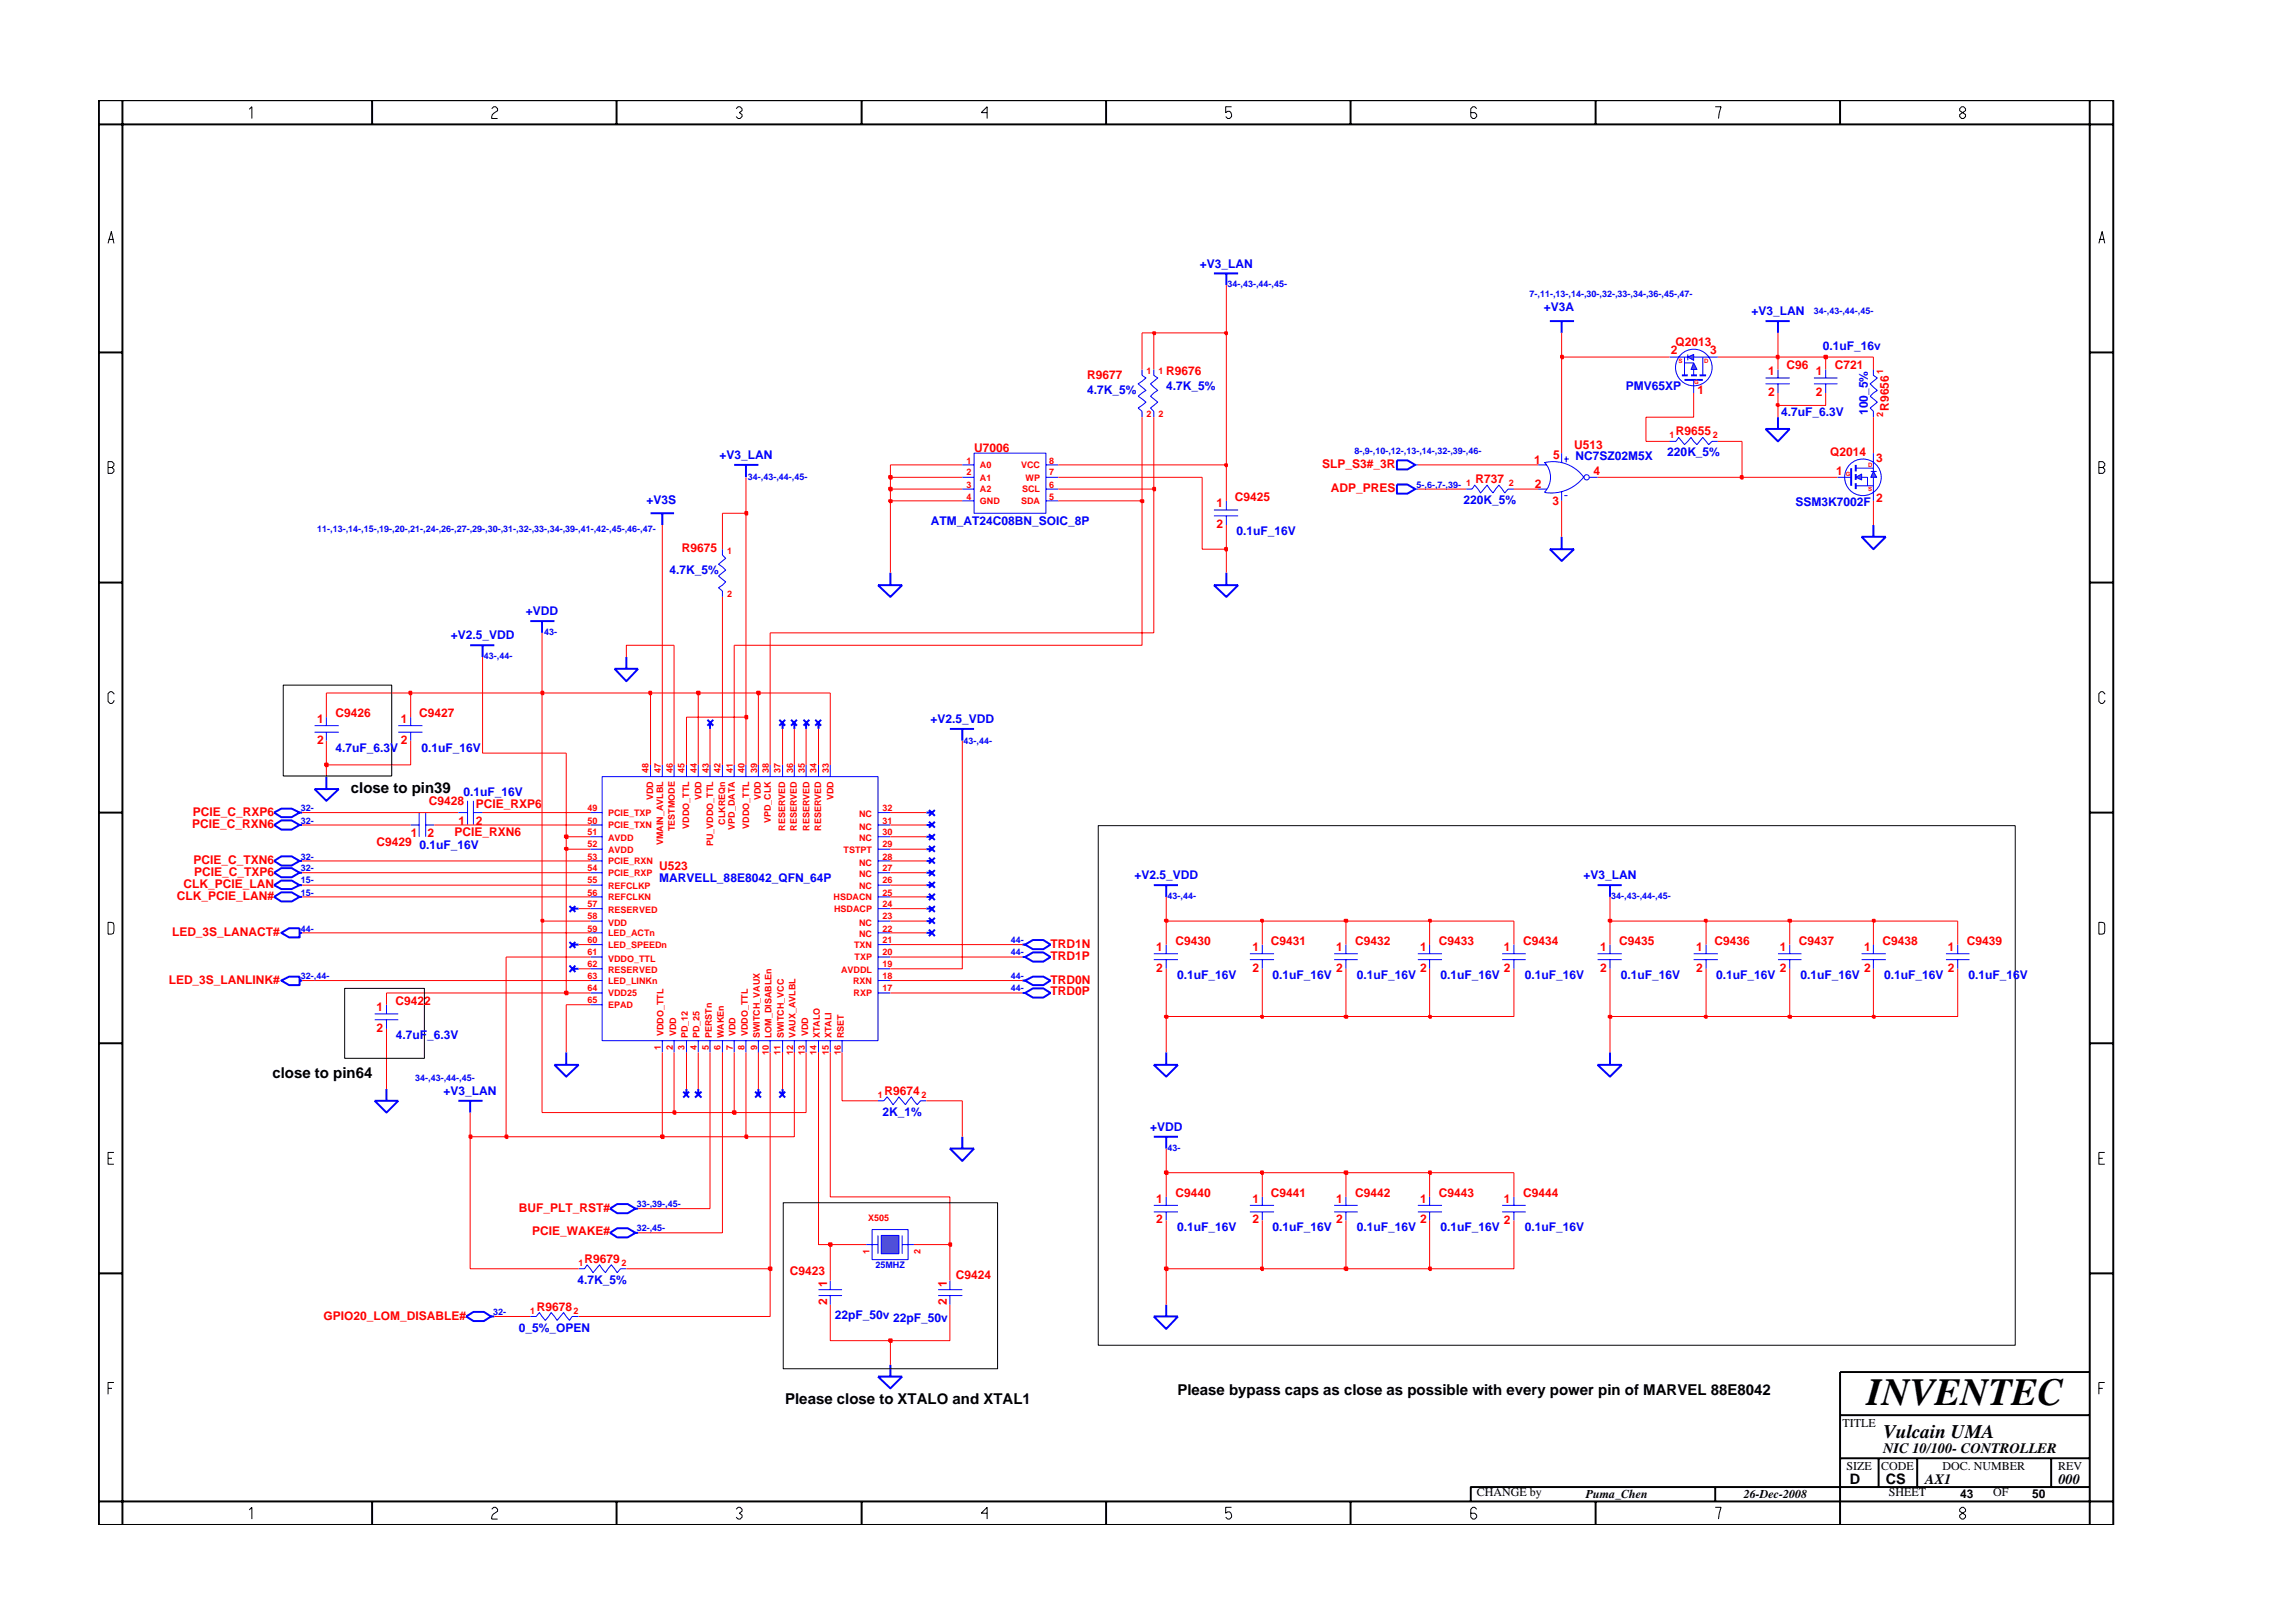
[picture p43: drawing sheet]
<svg xmlns="http://www.w3.org/2000/svg" width="297mm" height="210mm" viewBox="0 0 297 210" stroke-linecap="round" stroke-linejoin="round" font-family="sans-serif">
<defs><g id="words">
<text font-size="5" x="241.8" y="182">INVENTEC</text>
<text font-size="2.5" x="244" y="186.3">Vulcain UMA</text>
<g font-size="1.9">
<text x="45.5" y="102.7">close to pin39</text>
<text x="35.3" y="139.7">close to pin64</text>
<text x="101.7" y="181.9">Please close to XTALO and XTAL1</text>
<text x="152.5" y="180.7">Please bypass caps as close as possible with every power pin of MARVEL 88E8042</text>
<text x="244" y="188.2">NIC 10/100- CONTROLLER</text>
<text x="239.6" y="192.2">D</text>
<text x="244.3" y="192.3">CS</text>
<text x="249.4" y="192.2">AX1</text>
<text x="266.6" y="192.2">000</text>
</g>
<g font-size="1.6" fill="#00f">
<text x="155.4" y="34.7">+V3_LAN</text>
<text x="200" y="40.2">+V3A</text>
<text x="226.9" y="40.8">+V3_LAN</text>
<text x="236.1" y="45.3">0.1uF_16v</text>
<text x="140.8" y="51">4.7K_5%</text>
<text x="151.1" y="50.6">4.7K_5%</text>
<text x="210.6" y="50.6">PMV65XP</text>
<text x="230.7" y="53.9">4.7uF_6.3V</text>
<text x="242" y="53.8" transform="rotate(-90 242 53.8)">100_5%</text>
<text x="93.2" y="59.5">+V3_LAN</text>
<text x="204.1" y="59.6">NC7SZ02M5X</text>
<text x="216" y="59.1">220K_5%</text>
<text x="83.7" y="65.3">+V3S</text>
<text x="189.6" y="65.3">220K_5%</text>
<text x="232.6" y="65.6">SSM3K7002F</text>
<text x="120.6" y="68">ATM_AT24C08BN_SOIC_8P</text>
<text x="160.2" y="69.3">0.1uF_16V</text>
<text x="86.7" y="74.4">4.7K_5%</text>
<text x="58.4" y="82.7">+V2.5_VDD</text>
<text x="68.1" y="79.7">+VDD</text>
<text x="120.5" y="93.7">+V2.5_VDD</text>
<text x="43.5" y="97.4">4.7uF_6.3V</text>
<text x="54.6" y="97.4">0.1uF_16V</text>
<text x="60" y="103.2">0.1uF_16V</text>
<text x="54.4" y="110">0.1uF_16V</text>
<text x="147" y="113.8">+V2.5_VDD</text>
<text x="205.1" y="113.8">+V3_LAN</text>
<text x="85.4" y="114.2">MARVELL_88E8042_QFN_64P</text>
<text x="152.5" y="126.8">0.1uF_16V</text>
<text x="164.8" y="126.8">0.1uF_16V</text>
<text x="175.8" y="126.8">0.1uF_16V</text>
<text x="186.6" y="126.8">0.1uF_16V</text>
<text x="197.5" y="126.8">0.1uF_16V</text>
<text x="210" y="126.8">0.1uF_16V</text>
<text x="222.3" y="126.8">0.1uF_16V</text>
<text x="233.3" y="126.8">0.1uF_16V</text>
<text x="244.1" y="126.8">0.1uF_16V</text>
<text x="255" y="126.8">0.1uF_16V</text>
<text x="51.3" y="134.6">4.7uF_6.3V</text>
<text x="57.5" y="141.8">+V3_LAN</text>
<text x="114.3" y="144.6">2K_1%</text>
<text x="149" y="146.5">+VDD</text>
<text x="152.5" y="159.5">0.1uF_16V</text>
<text x="164.8" y="159.5">0.1uF_16V</text>
<text x="175.8" y="159.5">0.1uF_16V</text>
<text x="186.6" y="159.5">0.1uF_16V</text>
<text x="197.5" y="159.5">0.1uF_16V</text>
<text x="74.8" y="166.3">4.7K_5%</text>
<text x="67.2" y="172.5">0_5%_OPEN</text>
<text x="108.2" y="170.9">22pF_50v</text>
<text x="115.7" y="171.3">22pF_50v</text>
</g>
<g font-size="1.6" fill="#f00">
<text x="216.4" y="45.8">2</text>
<text x="217.1" y="44.8">Q2013</text>
<text x="221.5" y="45.8">3</text>
<text x="231.4" y="47.8">C96</text>
<text x="237.7" y="47.8">C721</text>
<text x="140.8" y="49.1">R9677</text>
<text x="151.1" y="48.6">R9676</text>
<text x="219.9" y="51.1">1</text>
<text x="229" y="48.6">1</text>
<text x="229" y="51.3">2</text>
<text x="235.2" y="48.6">1</text>
<text x="235.2" y="51.3">2</text>
<text x="244.7" y="53.2" transform="rotate(-90 244.7 53.2)">R9656</text>
<text x="126.2" y="58.5">U7006</text>
<text x="201.2" y="59.5">5</text>
<text x="203.9" y="58.1">U513</text>
<text x="217.1" y="56.3">R9655</text>
<text x="237.1" y="59.1">Q2014</text>
<text x="243" y="59.8">3</text>
<text x="157.6" y="65.7">1</text>
<text x="160" y="64.9">C9425</text>
<text x="171.3" y="60.6">SLP_S3#_3R</text>
<text x="172.4" y="63.8">ADP_PRES</text>
<text x="191.1" y="62.6">R737</text>
<text x="198.7" y="60.1">1</text>
<text x="198.8" y="63.2">2</text>
<text x="201.1" y="65.5">3</text>
<text x="206.4" y="61.6">4</text>
<text x="237.9" y="61.6">1</text>
<text x="243" y="65.1">2</text>
<text x="88.3" y="71.5">R9675</text>
<text x="157.6" y="68.4">2</text>
<text x="41.1" y="93.7">1</text>
<text x="43.5" y="92.9">C9426</text>
<text x="51.9" y="93.7">1</text>
<text x="54.3" y="92.9">C9427</text>
<text x="41.1" y="96.4">2</text>
<text x="51.9" y="96.4">2</text>
<text x="24.9" y="107.3">PCIE_C_RXN6</text>
<text x="25" y="105.7">PCIE_C_RXP6</text>
<text x="55.6" y="104.3">C9428</text>
<text x="59.4" y="106.9">1</text>
<text x="61.6" y="104.7">PCIE_RXP6</text>
<text x="61.6" y="106.9">2</text>
<text x="25.1" y="111.9">PCIE_C_TXN6</text>
<text x="25.1" y="113.5">PCIE_C_TXP6</text>
<text x="48.8" y="109.6">C9429</text>
<text x="53.2" y="108.4">1</text>
<text x="55.4" y="108.4">2</text>
<text x="58.9" y="108.3">PCIE_RXN6</text>
<text x="85.4" y="112.7">U523</text>
<text x="22.9" y="116.6">CLK_PCIE_LAN#</text>
<text x="23.8" y="115">CLK_PCIE_LAN</text>
<text x="22.3" y="121.3">LED_3S_LANACT#</text>
<text x="136.1" y="122.8">TRD1N</text>
<text x="136.1" y="124.3">TRD1P</text>
<text x="149.8" y="123.2">1</text>
<text x="149.8" y="125.9">2</text>
<text x="152.3" y="122.4">C9430</text>
<text x="162.2" y="123.2">1</text>
<text x="162.2" y="125.9">2</text>
<text x="164.6" y="122.4">C9431</text>
<text x="173.1" y="123.2">1</text>
<text x="173.1" y="125.9">2</text>
<text x="175.5" y="122.4">C9432</text>
<text x="184" y="123.2">1</text>
<text x="184" y="125.9">2</text>
<text x="186.4" y="122.4">C9433</text>
<text x="194.8" y="123.2">1</text>
<text x="194.8" y="125.9">2</text>
<text x="197.3" y="122.4">C9434</text>
<text x="207.3" y="123.2">1</text>
<text x="207.3" y="125.9">2</text>
<text x="209.7" y="122.4">C9435</text>
<text x="219.7" y="123.2">1</text>
<text x="219.7" y="125.9">2</text>
<text x="222.1" y="122.4">C9436</text>
<text x="230.6" y="123.2">1</text>
<text x="230.6" y="125.9">2</text>
<text x="233" y="122.4">C9437</text>
<text x="241.5" y="125.9">2</text>
<text x="241.5" y="123.2">1</text>
<text x="243.9" y="122.4">C9438</text>
<text x="252.3" y="123.2">1</text>
<text x="252.3" y="125.9">2</text>
<text x="254.8" y="122.4">C9439</text>
<text x="21.9" y="127.4">LED_3S_LANLINK#</text>
<text x="48.8" y="130.9">1</text>
<text x="51.3" y="130.1">C9422</text>
<text x="136.1" y="127.4">TRD0N</text>
<text x="136.1" y="129">TRD0P</text>
<text x="48.8" y="133.7">2</text>
<text x="114.6" y="141.8">R9674</text>
<text x="149.8" y="155.8">1</text>
<text x="152.3" y="155">C9440</text>
<text x="162.2" y="155.8">1</text>
<text x="164.6" y="155">C9441</text>
<text x="173.1" y="155.8">1</text>
<text x="175.5" y="155">C9442</text>
<text x="184" y="155.8">1</text>
<text x="186.4" y="155">C9443</text>
<text x="194.8" y="155.8">1</text>
<text x="197.3" y="155">C9444</text>
<text x="67.2" y="157">BUF_PLT_RST#</text>
<text x="68.9" y="160">PCIE_WAKE#</text>
<text x="149.8" y="158.5">2</text>
<text x="162.2" y="158.5">2</text>
<text x="173.1" y="158.5">2</text>
<text x="184" y="158.5">2</text>
<text x="194.8" y="158.5">2</text>
<text x="75.7" y="163.6">R9679</text>
<text x="102.3" y="165.2">C9423</text>
<text x="107.2" y="166.8" transform="rotate(-90 107.2 166.8)">1</text>
<text x="122.7" y="166.8" transform="rotate(-90 122.7 166.8)">1</text>
<text x="123.8" y="165.7">C9424</text>
<text x="41.9" y="171">GPIO20_LOM_DISABLE#</text>
<text x="69.5" y="169.8">R9678</text>
<text x="107.2" y="169" transform="rotate(-90 107.2 169)">2</text>
<text x="122.7" y="169" transform="rotate(-90 122.7 169)">2</text>
</g>
<g font-size="1.6">
<text x="238.7" y="184.8">TITLE</text>
<text x="239.2" y="190.4">SIZE</text>
<text x="243.7" y="190.4">CODE</text>
<text x="251.6" y="190.4">DOC. NUMBER</text>
<text x="266.6" y="190.4">REV</text>
<text x="191.3" y="193.9">CHANGE by</text>
<text x="205.4" y="194.1">Puma_Chen</text>
<text x="225.9" y="194.1">26-Dec-2008</text>
<text x="244.7" y="193.9">SHEET</text>
<text x="253.9" y="194.1">43</text>
<text x="258.2" y="193.9">OF</text>
<text x="263.3" y="194.1">50</text>
</g>
<g font-size="1.2" fill="#00f">
<text x="159" y="37.2">34-,43-,44-,45-</text>
<text x="198.1" y="38.4">7-,11-,13-,14-,30-,32-,33-,34-,36-,45-,47-</text>
<text x="235" y="40.6">34-,43-,44-,45-</text>
<text x="175.5" y="58.9">8-,9-,10-,12-,13-,14-,32-,39-,46-</text>
<text x="96.9" y="62.1">34-,43-,44-,45-</text>
<text x="183.5" y="63.2">5-,6-,7-,39- 1</text>
<text x="41.1" y="68.9">11-,13-,14-,15-,19-,20-,21-,24-,26-,27-,29-,30-,31-,32-,33-,34-,39-,41-,42-,45-,46-,47-</text>
<text x="70.5" y="82.3">43-</text>
<text x="62.7" y="85.4">43-,44-</text>
<text x="124.8" y="96.3">43-,44-</text>
<text x="39" y="105.1">32-</text>
<text x="39" y="106.7">32-</text>
<text x="39" y="111.4">32-</text>
<text x="39" y="112.9">32-</text>
<text x="39" y="116">15-</text>
<text x="39" y="114.4">15-</text>
<text x="151.2" y="116.5">43-,44-</text>
<text x="208.7" y="116.5">34-,43-,44-,45-</text>
<text x="39" y="120.7">44-</text>
<text x="130.9" y="122.2">44-</text>
<text x="130.9" y="123.7">44-</text>
<text x="39" y="126.9">32-,44-</text>
<text x="130.9" y="126.9">44-</text>
<text x="130.9" y="128.4">44-</text>
<text x="53.8" y="140">34-,43-,44-,45-</text>
<text x="151.2" y="149.1">43-</text>
<text x="82.5" y="156.4">33-,39-,45-</text>
<text x="82.5" y="159.5">32-,45-</text>
<text x="113.4" y="164.3">25MHZ</text>
<text x="63.9" y="170.4">32-</text>
</g>
<g font-size="1.2" fill="#f00">
<text x="148.5" y="48.5">1</text>
<text x="150.1" y="48.5">1</text>
<text x="244" y="48.5" transform="rotate(-90 244 48.5)">1</text>
<text x="148.5" y="54">2</text>
<text x="150.1" y="54">2</text>
<text x="216.3" y="56.8">1</text>
<text x="221.9" y="56.8">2</text>
<text x="244" y="54" transform="rotate(-90 244 54)">2</text>
<text x="125.2" y="60.1">1</text>
<text x="125.2" y="61.6">2</text>
<text x="125.2" y="63.2">3</text>
<text x="125.2" y="64.7">4</text>
<text x="126.9" y="60.7">A0</text>
<text x="126.9" y="62.3">A1</text>
<text x="126.9" y="63.8">A2</text>
<text x="126.9" y="65.3">GND</text>
<text x="132.3" y="65.3">SDA</text>
<text x="132.3" y="60.7">VCC</text>
<text x="132.4" y="63.8">SCL</text>
<text x="132.9" y="62.3">WP</text>
<text x="135.9" y="60.1">8</text>
<text x="135.9" y="61.6">7</text>
<text x="135.9" y="63.2">6</text>
<text x="135.9" y="64.7">5</text>
<text x="195.5" y="62.9">2</text>
<text x="94.2" y="71.8">1</text>
<text x="94.2" y="77.3">2</text>
<text x="84" y="100.1" transform="rotate(-90 84 100.1)">48</text>
<text x="85.6" y="100.1" transform="rotate(-90 85.6 100.1)">47</text>
<text x="87.2" y="100.1" transform="rotate(-90 87.2 100.1)">46</text>
<text x="88.7" y="100.1" transform="rotate(-90 88.7 100.1)">45</text>
<text x="90.3" y="100.1" transform="rotate(-90 90.3 100.1)">44</text>
<text x="91.8" y="100.1" transform="rotate(-90 91.8 100.1)">43</text>
<text x="93.3" y="100.1" transform="rotate(-90 93.3 100.1)">42</text>
<text x="94.9" y="100.1" transform="rotate(-90 94.9 100.1)">41</text>
<text x="96.5" y="100.1" transform="rotate(-90 96.5 100.1)">40</text>
<text x="98.1" y="100.1" transform="rotate(-90 98.1 100.1)">39</text>
<text x="99.6" y="100.1" transform="rotate(-90 99.6 100.1)">38</text>
<text x="101.1" y="100.1" transform="rotate(-90 101.1 100.1)">37</text>
<text x="102.7" y="100.1" transform="rotate(-90 102.7 100.1)">36</text>
<text x="104.3" y="100.1" transform="rotate(-90 104.3 100.1)">35</text>
<text x="105.8" y="100.1" transform="rotate(-90 105.8 100.1)">34</text>
<text x="107.4" y="100.1" transform="rotate(-90 107.4 100.1)">33</text>
<text x="76.1" y="106.7">50</text>
<text x="76.1" y="105.1">49</text>
<text x="78.8" y="107.3">PCIE_TXN</text>
<text x="78.8" y="105.7">PCIE_TXP</text>
<text x="84.6" y="103.7" transform="rotate(-90 84.6 103.7)">VDD</text>
<text x="87.4" y="107.7" transform="rotate(-90 87.4 107.7)">TESTMODE</text>
<text x="89.3" y="107.4" transform="rotate(-90 89.3 107.4)">VDDO_TTL</text>
<text x="90.9" y="103.7" transform="rotate(-90 90.9 103.7)">VDD</text>
<text x="93.9" y="106.8" transform="rotate(-90 93.9 106.8)">CLKREQn</text>
<text x="95.2" y="107.5" transform="rotate(-90 95.2 107.5)">VPD_DATA</text>
<text x="97.1" y="107.4" transform="rotate(-90 97.1 107.4)">VDDO_TTL</text>
<text x="98.6" y="103.7" transform="rotate(-90 98.6 103.7)">VDD</text>
<text x="99.9" y="106.6" transform="rotate(-90 99.9 106.6)">VPD_CLK</text>
<text x="101.7" y="107.6" transform="rotate(-90 101.7 107.6)">RESERVED</text>
<text x="103.2" y="107.6" transform="rotate(-90 103.2 107.6)">RESERVED</text>
<text x="104.8" y="107.6" transform="rotate(-90 104.8 107.6)">RESERVED</text>
<text x="106.4" y="107.6" transform="rotate(-90 106.4 107.6)">RESERVED</text>
<text x="108" y="103.7" transform="rotate(-90 108 103.7)">VDD</text>
<text x="111.3" y="107.5">NC</text>
<text x="111.3" y="105.9">NC</text>
<text x="114.3" y="106.7">31</text>
<text x="114.3" y="105.1">32</text>
<text x="76.1" y="111.4">53</text>
<text x="76.1" y="112.9">54</text>
<text x="76.1" y="108.2">51</text>
<text x="76.1" y="109.8">52</text>
<text x="78.8" y="113.5">PCIE_RXP</text>
<text x="78.8" y="112">PCIE_RXN</text>
<text x="78.8" y="109">AVDD</text>
<text x="78.8" y="110.5">AVDD</text>
<text x="85.9" y="109.5" transform="rotate(-90 85.9 109.5)">VMAIN_AVLBL</text>
<text x="92.4" y="109.6" transform="rotate(-90 92.4 109.6)">PU_VDDO_TTL</text>
<text x="109.3" y="110.4">TSTPT</text>
<text x="111.3" y="113.7">NC</text>
<text x="111.3" y="112.1">NC</text>
<text x="111.3" y="109">NC</text>
<text x="114.3" y="112.9">27</text>
<text x="114.3" y="111.4">28</text>
<text x="114.3" y="108.2">30</text>
<text x="114.3" y="109.8">29</text>
<text x="76.1" y="116">56</text>
<text x="76.1" y="114.4">55</text>
<text x="76.1" y="117.5">57</text>
<text x="76.1" y="119.1">58</text>
<text x="78.8" y="116.6">REFCLKN</text>
<text x="78.8" y="115.1">REFCLKP</text>
<text x="78.8" y="118.3">RESERVED</text>
<text x="78.8" y="119.9">VDD</text>
<text x="108" y="116.6">HSDACN</text>
<text x="108.1" y="118.2">HSDACP</text>
<text x="111.3" y="115.2">NC</text>
<text x="111.3" y="119.9">NC</text>
<text x="114.3" y="116">25</text>
<text x="114.3" y="117.5">24</text>
<text x="114.3" y="114.4">26</text>
<text x="114.3" y="119.1">23</text>
<text x="76.1" y="123.7">61</text>
<text x="76.1" y="125.3">62</text>
<text x="76.1" y="120.7">59</text>
<text x="76.1" y="122.2">60</text>
<text x="78.8" y="124.6">VDDO_TTL</text>
<text x="78.8" y="121.3">LED_ACTn</text>
<text x="78.8" y="122.8">LED_SPEEDn</text>
<text x="110.6" y="122.8">TXN</text>
<text x="110.7" y="124.4">TXP</text>
<text x="111.3" y="121.4">NC</text>
<text x="114.3" y="125.3">19</text>
<text x="114.3" y="120.7">22</text>
<text x="114.3" y="122.2">21</text>
<text x="114.3" y="123.7">20</text>
<text x="76.1" y="128.4">64</text>
<text x="76.1" y="130">65</text>
<text x="76.1" y="126.9">63</text>
<text x="78.8" y="129.1">VDD25</text>
<text x="78.8" y="130.6">EPAD</text>
<text x="78.8" y="126.1">RESERVED</text>
<text x="78.8" y="127.5">LED_LINKn</text>
<text x="109" y="126.1">AVDDL</text>
<text x="110.5" y="127.5">RXN</text>
<text x="110.6" y="129.1">RXP</text>
<text x="114.3" y="126.9">18</text>
<text x="114.3" y="128.4">17</text>
<text x="85.6" y="136.1" transform="rotate(-90 85.6 136.1)">1</text>
<text x="86" y="134.2" transform="rotate(-90 86 134.2)">VDDO_TTL</text>
<text x="87.2" y="136.1" transform="rotate(-90 87.2 136.1)">2</text>
<text x="87.6" y="134.2" transform="rotate(-90 87.6 134.2)">VDD</text>
<text x="88.7" y="136.1" transform="rotate(-90 88.7 136.1)">3</text>
<text x="89.1" y="134.5" transform="rotate(-90 89.1 134.5)">PD_12</text>
<text x="90.3" y="136.1" transform="rotate(-90 90.3 136.1)">4</text>
<text x="90.6" y="134.5" transform="rotate(-90 90.6 134.5)">PD_25</text>
<text x="91.8" y="136.1" transform="rotate(-90 91.8 136.1)">5</text>
<text x="92.2" y="134.5" transform="rotate(-90 92.2 134.5)">PERSTn</text>
<text x="93.3" y="136.1" transform="rotate(-90 93.3 136.1)">6</text>
<text x="93.8" y="134.5" transform="rotate(-90 93.8 134.5)">WAKEn</text>
<text x="94.9" y="136.1" transform="rotate(-90 94.9 136.1)">7</text>
<text x="95.3" y="134.2" transform="rotate(-90 95.3 134.2)">VDD</text>
<text x="96.5" y="136.1" transform="rotate(-90 96.5 136.1)">8</text>
<text x="96.9" y="134.2" transform="rotate(-90 96.9 134.2)">VDDO_TTL</text>
<text x="98.1" y="136.1" transform="rotate(-90 98.1 136.1)">9</text>
<text x="98.4" y="134.5" transform="rotate(-90 98.4 134.5)">SWITCH_VAUX</text>
<text x="99.6" y="136.7" transform="rotate(-90 99.6 136.7)">10</text>
<text x="99.9" y="134.5" transform="rotate(-90 99.9 134.5)">LOM_DISABLEn</text>
<text x="101.1" y="136.7" transform="rotate(-90 101.1 136.7)">11</text>
<text x="101.5" y="134.5" transform="rotate(-90 101.5 134.5)">SWITCH_VCC</text>
<text x="102.7" y="136.7" transform="rotate(-90 102.7 136.7)">12</text>
<text x="103.1" y="134.5" transform="rotate(-90 103.1 134.5)">VAUX_AVLBL</text>
<text x="104.3" y="136.7" transform="rotate(-90 104.3 136.7)">13</text>
<text x="104.7" y="134.2" transform="rotate(-90 104.7 134.2)">VDD</text>
<text x="105.8" y="136.7" transform="rotate(-90 105.8 136.7)">14</text>
<text x="106.2" y="134.5" transform="rotate(-90 106.2 134.5)">XTALO</text>
<text x="107.4" y="136.7" transform="rotate(-90 107.4 136.7)">15</text>
<text x="107.7" y="134.5" transform="rotate(-90 107.7 134.5)">XTALI</text>
<text x="108.9" y="136.7" transform="rotate(-90 108.9 136.7)">16</text>
<text x="109.3" y="134.5" transform="rotate(-90 109.3 134.5)">RSET</text>
<text x="113.7" y="142.2">1</text>
<text x="119.4" y="142.2">2</text>
<text x="112.5" y="158.2">X505</text>
<text x="75" y="163.9">1</text>
<text x="80.5" y="163.9">2</text>
<text x="112.6" y="162.4" transform="rotate(-90 112.6 162.4)">1</text>
<text x="119.2" y="162.4" transform="rotate(-90 119.2 162.4)">2</text>
<text x="68.7" y="170.2">1</text>
<text x="74.3" y="170.2">2</text>
</g>
<g font-size=".8" fill="#f00">
<text x="217.5" y="47">S</text>
<text x="220.8" y="47">D</text>
<text x="219.5" y="49.8">G</text>
<text x="239.1" y="61.6">G</text>
<text x="242" y="60.4">D</text>
<text x="242" y="63.7">S</text>
</g>
</g></defs>
<g fill="none" stroke="#00f" stroke-width=".25">
<path d="M228.7 41.6h3.1M230.3 41.6v1.5M113.7 75.8h3.2l-1.6 1.5zM115.3 74.2v1.6M181 62.8h1.3l1 .6-1 .6h-1.3zM239.8 60.6v2.3M241.2 69.5h3.1l-1.6 1.6zM242.7 68v1.5M35.5 105.3l.9-.5h1.4l1 .5-1 .6h-1.4zM38.8 105.3h.3M40.8 102.2h3.1l-1.6 1.5zM42.3 100.6v1.6"/>
<path d="M73.8 117.4l.7 .7M74.1 117.7h.9M74.5 117.4l-.7 .7M120 113.1h.8M120.3 112.7l.8 .8M121.1 112.7l-.8 .8M207 114.7h3.1M208.6 114.7v1.5M71.8 138h3.2l-1.7 1.5zM73.3 136.3v1.7M73.8 122l.7 .8M73.8 125.1l.7 .8"/>
<path d="M74.1 122.4h.9M74.1 125.5h.9M74.5 122l-.7 .8M74.5 125.1l-.7 .8M149.5 138h3.1l-1.5 1.5zM151.1 136.3v1.7M207 138h3.1l-1.5 1.5zM208.6 136.3v1.7M48.5 142.6h3.1l-1.5 1.5zM50.1 141.1v1.5M59.4 142.6h3.1M60.9 142.6v1.5"/>
<path d="M97.8 141.4l.8 .8M98.2 141.1v.7M98.6 141.4l-.8 .8M101 141.4l.7 .8M101.4 141.1v.7M101.7 141.4l-.7 .8"/>
</g>
<g fill="none" stroke="#00f" stroke-width=".13">
<path d="M235 49h3M235 49.7h3M236.5 47.9v1.1M236.5 49.7v1.2M157.3 66.1h3.1M157.3 66.8h3.1M158.9 64.9v1.2M158.9 66.8v1.2M183.3 63.4h.4M238 61.8h1.8M51.6 94h3.1M51.6 94.9h3.1"/>
<path d="M53.2 92.9v1.1M53.2 94.9v1.1M53.2 106.9h1.1M54.3 105.3v3.1M55.1 106.9h1.1M55.1 105.3v3.1M230.3 123.6h3.1M230.3 124.3h3.1M231.8 122.4v1.2M231.8 124.3v1.2M241.2 123.6h3.1M241.2 124.3h3.1"/>
<path d="M242.7 122.4v1.2M242.7 124.3v1.2M252.1 123.6h3M252.1 124.3h3M253.6 122.4v1.2M253.6 124.3v1.2M183.7 156.2h3.1M183.7 157h3.1M185.2 155.1v1.1M185.2 157v1.1"/>
</g>
<path d="M242.7 61.1l.4 .7h-.8z" fill="#3c3cc8"/>
<path d="M242.3 61.1h.8M242.7 61.1l.4 .7h-.8z" fill="none" stroke="#00f" stroke-width=".13"/>
<path d="M240.4 61.8l.8-.4v.8z" fill="#3c3cc8"/>
<g fill="none" stroke="#00f" stroke-width=".13">
<path d="M147.9 47.9v.7l.5 .4-1 .7 1 .9-1 .7 1 .8-1 .8 .5 .4v.7M200.1 59.9a2.79 2.79 0 0 1 0 3.9M200.1 59.9a4.9 4.9 0 0 1 5.1 1.9 5.4 5.4 0 0 1-5.1 2M202.3 58.7v1.3M202.6 59.5h.6M202.9 59.1v.8M216.3 57.2h.8l.4-.5 .7 .9 .9-.9 .7 .9 .8-.9 .7 .9 .5-.4h.7M242.7 58.7v2.4M189.9 63.4h.8l.3-.5 .8 1 .8-1 .8 1 .8-1 .7 1 .5-.5h.7M199.2 63.4h1.1M199.2 60.2h1.1M202.3 63.6v1.3"/>
<path d="M202.6 64.2h.5M205.9 61.8h1.1M240.4 61.8l.8-.4v.8zM240.4 62.9h2.3M240.4 60.6h2.3M241.2 61.8h.7v1.1M242.7 61.8v3.1M40.8 94h3.1M40.8 94.9h3.1M42.3 92.9v1.1M42.3 94.9v1.1M59.4 105.3h1.2"/>
<path d="M60.6 103.7v3.2M61.3 105.3h1.2M61.3 103.7v3.2M48.5 131.3h3.1M48.5 132.1h3.1M50.1 130.2v1.1M50.1 132.1v1.2M113 159.3h4.6v3.9h-4.6zM172.8 156.2h3.1M172.8 157h3.1M174.4 155.1v1.1M174.4 157v1.1"/>
<path d="M194.6 156.2h3M194.6 157h3M196.1 155.1v1.1M196.1 157v1.1M75 164.4h.7l.4-.5 .7 1 .9-1 .7 1 .8-1 .8 1 .4-.5h.7M106 167.1h3.1M106 167.8h3.1M107.6 165.9v1.2M107.6 167.8v1.2M112.2 161.2h1.5M113.7 160v2.4M116.9 161.2h1.5"/>
<path d="M116.9 160v2.4"/>
<circle cx="205.5" cy="61.8" r=".34"/>
<circle cx="241.3" cy="61.8" r="2.37"/>
</g>
<g fill="none" stroke="#00f" stroke-width=".25">
<path d="M157.3 35.4h3.1M158.9 35.4v1.5M200.8 41.6h3.1M202.3 41.6v1.5M228.7 55.6h3.1l-1.5 1.6zM230.3 54v1.6M84.3 66.5h3M85.8 66.5v1.5M95.1 60.2h3.1M96.6 60.2v1.6M200.8 71.1h3.1l-1.6 1.6zM202.3 69.5v1.6"/>
<path d="M240.4 60.2v.9M240.4 61.4v.8M240.4 62.6v.8M79.6 86.6h3.1l-1.6 1.7zM81.1 85.1v1.5M91.6 93.2l.8 .8M92 93.7v.7M92.4 93.2l-.8 .8M101 93.2l.7 .8M101.4 93.7v.7M101.7 93.2l-.7 .8M102.5 93.2l.7 .8"/>
<path d="M102.9 93.7v.7M103.2 93.2l-.7 .8M104.1 93.2l.7 .8M104.4 93.7v.7M104.8 93.2l-.7 .8M105.6 93.2l.8 .8M106 93.7v.7M106.4 93.2l-.8 .8M35.5 106.9l.9-.6h1.4l1 .6-1 .6h-1.4zM38.8 106.9h.3M120 111.5h.8M120.3 111.1l.8 .8"/>
<path d="M121.1 111.1l-.8 .8M36.4 127l1.1-.5h1.3v1.1h-1.3zM38.8 127h.3M132.4 127h.4M132.4 128.6h.4M132.8 127l1-.5h1.4l.9 .5-.9 .6h-1.4zM132.8 128.6l1-.6h1.4l.9 .6-.9 .6h-1.4zM79 156.6l1-.6h1.3l1 .6-1 .6h-1.3zM82.3 156.6h.4M60.4 170.5l.9-.5h1.4l.9 .5-.9 .6h-1.4zM63.6 170.5h.4M113.7 178.3h3.2l-1.6 1.6z"/>
<path d="M115.3 176.8v1.5"/>
</g>
<path d="M114.2 160h2.2v2.4h-2.2z" fill="#3c3cc8"/>
<path d="M219.4 49.2v1.7M114.2 160h2.2v2.4h-2.2z" fill="none" stroke="#00f" stroke-width=".13"/>
<path d="M218.2 49.2h2.4" fill="none" stroke="#00f" stroke-width=".25"/>
<path d="M218.6 46.3l.8-.4v.8z" fill="#3c3cc8"/>
<path d="M218.6 46.3l.8-.4v.8zM218.6 45.9v.8" fill="none" stroke="#00f" stroke-width=".13"/>
<path d="M219.4 47l.4 .9h-.7z" fill="#3c3cc8"/>
<g fill="none" stroke="#00f" stroke-width=".13">
<path d="M126.2 58.7h9.3v7.8h-9.3zM149.5 47.9v.7l.5 .4-1 .7 1 .9-1 .7 1 .8-1 .8 .5 .4v.7M216.3 46.3h2.3M218.2 46.3v2.3M218.2 47h1.2M219.4 47l.4 .9h-.7zM219.4 46.3h3.1M219.4 47.9v.7M220.6 46.3v2.3M228.7 49h3.1M228.7 49.7h3.1M230.3 47.9v1.1"/>
<path d="M230.3 49.7v1.2M242.7 47.9v.7l.5 .4-.9 .7 .9 .9-.9 .7 .9 .8-.9 .8 .4 .4v.7M93.6 71.1v.8l.4 .4-.9 .8 .9 .8-.9 .7 .9 .8-.9 .7 .5 .5v.7M124.7 60.2h1.5M124.7 61.8h1.5M124.7 63.4h1.5M124.7 64.9h1.5M135.5 60.2h1.6M135.5 61.8h1.6M135.5 63.4h1.6M135.5 64.9h1.6M183.3 60.2h.4"/>
<path d="M84.3 99.1v1.5M85.8 99.1v1.5M87.3 99.1v1.5M88.9 99.1v1.5M90.5 99.1v1.5M92 99.1v1.5M93.6 99.1v1.5M95.1 99.1v1.5M96.6 99.1v1.5M98.2 99.1v1.5M99.8 99.1v1.5M101.4 99.1v1.5"/>
<path d="M102.9 99.1v1.5M104.4 99.1v1.5M106 99.1v1.5M107.6 99.1v1.5M76.5 105.3h1.5M76.5 106.9h1.5M76.5 108.4h1.5M76.5 110h1.5M76.5 111.5h1.5M76.5 113.1h1.5M76.5 114.7h1.5M76.5 116.2h1.5"/>
<path d="M76.5 117.7h1.5M76.5 119.3h1.5M78 100.6h35.7v34.2h-35.7zM113.7 105.3h1.6M113.7 106.9h1.6M113.7 108.4h1.6M113.7 110h1.6M113.7 111.5h1.6M113.7 113.1h1.6M113.7 114.7h1.6M113.7 116.2h1.6M113.7 117.7h1.6"/>
<path d="M113.7 119.3h1.6M76.5 120.8h1.5M76.5 122.4h1.5M76.5 127h1.5M76.5 128.6h1.5M76.5 130.2h1.5M76.5 124h1.5M76.5 125.5h1.5M85.8 134.8v1.5M87.3 134.8v1.5M88.9 134.8v1.5M90.5 134.8v1.5"/>
<path d="M92 134.8v1.5M93.6 134.8v1.5M95.1 134.8v1.5M96.6 134.8v1.5M98.2 134.8v1.5M99.8 134.8v1.5M101.4 134.8v1.5M102.9 134.8v1.5M104.4 134.8v1.5M106 134.8v1.5M107.6 134.8v1.5M109.1 134.8v1.5"/>
<path d="M113.7 120.8h1.6M113.7 122.4h1.6M113.7 127h1.6M113.7 128.6h1.6M113.7 124h1.6M113.7 125.5h1.6M149.5 123.6h3.1M149.5 124.3h3.1M151.1 122.4v1.2M151.1 124.3v1.2M161.9 123.6h3.1M161.9 124.3h3.1"/>
<path d="M163.5 122.4v1.2M163.5 124.3v1.2M172.8 123.6h3.1M172.8 124.3h3.1M174.4 122.4v1.2M174.4 124.3v1.2M183.7 123.6h3.1M183.7 124.3h3.1M185.2 122.4v1.2M185.2 124.3v1.2M194.6 123.6h3M194.6 124.3h3"/>
<path d="M196.1 122.4v1.2M196.1 124.3v1.2M207 123.6h3.1M207 124.3h3.1M208.6 122.4v1.2M208.6 124.3v1.2M219.4 123.6h3.1M219.4 124.3h3.1M221 122.4v1.2M221 124.3v1.2M113.7 142.6h.8l.4-.5 .8 1 .7-1 .9 1 .8-1 .7 1 .4-.5h.8M149.5 156.2h3.1"/>
<path d="M149.5 157h3.1M151.1 155.1v1.1M151.1 157v1.1M161.9 156.2h3.1M161.9 157h3.1M163.5 155.1v1.1M163.5 157v1.1M68.7 170.5h.8l.4-.5 .7 1.1 .8-1.1 .8 1.1 .8-1.1 .8 1.1 .3-.6h.9M121.5 167.1h3.2M121.5 167.8h3.2M123 165.9v1.2M123 167.8v1.2"/>
<circle cx="219.4" cy="47.6" r="2.37"/>
</g>
<g fill="none" stroke="#00f" stroke-width=".25">
<path d="M181 59.6h1.3l1 .6-1 .6h-1.3zM217.9 48.6h.7M219.1 48.6h.7M220.2 48.6h.8M157.3 75.8h3.1l-1.5 1.5zM158.9 74.2v1.6M60.9 83.6h3.1M62.5 83.6v1.5M68.7 80.5h3.1M70.2 80.5v1.5M123 94.4h3.2M124.7 94.4v1.6"/>
<path d="M35.5 113.1l.9-.6h1.4l1 .6-1 .6h-1.4zM35.5 114.7l.9-.6h1.4l1 .6-1 .5h-1.4zM35.5 111.5l.9-.6h1.4l1 .6-1 .6h-1.4zM35.5 116.2l.9-.6h1.4l1 .6-1 .6h-1.4zM38.8 114.7h.3M38.8 113.1h.3M38.8 111.5h.3M38.8 116.2h.3M120 110h.8M120 108.4h.8M120 117.7h.8M120 119.3h.8"/>
<path d="M120 105.3h.8M120 106.9h.8M120 114.7h.8M120 116.2h.8M120.3 109.6l.8 .7M120.3 108.1l.8 .7M120.3 117.4l.8 .7M120.3 118.9l.8 .8M120.3 104.9l.8 .8M120.3 106.5l.8 .7M120.3 114.2l.8 .8M120.3 115.8l.8 .8"/>
<path d="M121.1 109.6l-.8 .7M121.1 108.1l-.8 .7M121.1 117.4l-.8 .7M121.1 118.9l-.8 .8M121.1 104.9l-.8 .8M121.1 106.5l-.8 .7M121.1 114.2l-.8 .8M121.1 115.8l-.8 .8M149.5 114.7h3.1M151.1 114.7v1.5M36.4 120.8l1.1-.5h1.3v1.1h-1.3zM38.8 120.8h.3"/>
<path d="M120 120.8h.8M120.3 120.4l.8 .9M121.1 120.4l-.8 .9M132.4 122.4h.4M132.4 124h.4M132.8 122.4l1-.6h1.4l.9 .6-.9 .6h-1.4zM132.8 124l1-.6h1.4l.9 .6-.9 .6h-1.4zM79 159.7l1-.6h1.3l1 .6-1 .6h-1.3zM82.3 159.7h.4M88.5 141.4l.8 .8M88.9 141.1v.7M89.3 141.4l-.8 .8"/>
<path d="M90 141.4l.9 .8M90.5 141.1v.7M90.9 141.4l-.9 .8M123 148.8h3.2l-1.5 1.6zM124.7 147.3v1.5M149.5 147.3h3.1M151.1 147.3v1.5M149.5 170.5h3.1l-1.5 1.7zM151.1 169v1.5"/>
</g>
<path d="M107.6 169v4.7h7.7v3.1" fill="none" stroke="#f00" stroke-width=".13"/>
<path d="M115.2 173.5h.3v.3h-.3z" fill="#8e2323"/>
<path d="M115.2 173.5h.3v.3h-.3z" fill="none" stroke="#f00" stroke-width=".25"/>
<path d="M60.9 147.3v17.1h14.1M64 170.5h4.7M81.1 164.4h18.7v6.1h-24.8M107.6 161.2v4.7M123 169v4.7h-7.7M123 161.2v4.7M151.1 164.4v4.6" fill="none" stroke="#f00" stroke-width=".13"/>
<path d="M99.6 164.2h.3v.3h-.3z" fill="#8e2323"/>
<path d="M99.6 164.2h.3v.3h-.3z" fill="none" stroke="#f00" stroke-width=".25"/>
<path d="M99.8 136.3v28.1" fill="none" stroke="#f00" stroke-width=".13"/>
<path d="M150.9 164.2h.3v.3h-.3z" fill="#8e2323"/>
<path d="M150.9 164.2h.3v.3h-.3z" fill="none" stroke="#f00" stroke-width=".25"/>
<path d="M151.1 158.1v6.3h12.4" fill="none" stroke="#f00" stroke-width=".13"/>
<path d="M163.4 164.2h.2v.3h-.2z" fill="#8e2323"/>
<path d="M163.4 164.2h.2v.3h-.2z" fill="none" stroke="#f00" stroke-width=".25"/>
<path d="M163.5 158.1v6.3h10.9" fill="none" stroke="#f00" stroke-width=".13"/>
<path d="M174.2 164.2h.3v.3h-.3z" fill="#8e2323"/>
<path d="M174.2 164.2h.3v.3h-.3z" fill="none" stroke="#f00" stroke-width=".25"/>
<path d="M174.4 158.1v6.3h10.8" fill="none" stroke="#f00" stroke-width=".13"/>
<path d="M185.1 164.2h.3v.3h-.3z" fill="#8e2323"/>
<path d="M185.1 164.2h.3v.3h-.3z" fill="none" stroke="#f00" stroke-width=".25"/>
<path d="M106 136.3v24.9h1.6M185.2 158.1v6.3h10.9v-6.3" fill="none" stroke="#f00" stroke-width=".13"/>
<path d="M107.4 161.1h.3v.3h-.3z" fill="#8e2323"/>
<path d="M107.4 161.1h.3v.3h-.3z" fill="none" stroke="#f00" stroke-width=".25"/>
<path d="M107.6 161.2h4.6M118.4 161.2h4.6" fill="none" stroke="#f00" stroke-width=".13"/>
<path d="M123 161.1h.2v.3h-.2z" fill="#8e2323"/>
<path d="M123 161.1h.2v.3h-.2z" fill="none" stroke="#f00" stroke-width=".25"/>
<path d="M92 136.3v20.3h-9.3M93.6 136.3v23.4h-10.9M107.6 136.3v18.8h15.4v6.1M151.1 151.9v3.2M163.5 151.9v3.2M174.4 151.9v3.2M185.2 151.9v3.2M196.1 151.9v3.2" fill="none" stroke="#f00" stroke-width=".13"/>
<path d="M150.9 151.8h.3v.3h-.3z" fill="#8e2323"/>
<path d="M150.9 151.8h.3v.3h-.3z" fill="none" stroke="#f00" stroke-width=".25"/>
<path d="M151.1 148.8v3.1h12.4" fill="none" stroke="#f00" stroke-width=".13"/>
<path d="M163.4 151.8h.2v.3h-.2z" fill="#8e2323"/>
<path d="M163.4 151.8h.2v.3h-.2z" fill="none" stroke="#f00" stroke-width=".25"/>
<path d="M163.5 151.9h10.9" fill="none" stroke="#f00" stroke-width=".13"/>
<path d="M174.2 151.8h.3v.3h-.3z" fill="#8e2323"/>
<path d="M174.2 151.8h.3v.3h-.3z" fill="none" stroke="#f00" stroke-width=".25"/>
<path d="M174.4 151.9h10.8" fill="none" stroke="#f00" stroke-width=".13"/>
<path d="M185.1 151.8h.3v.3h-.3z" fill="#8e2323"/>
<path d="M185.1 151.8h.3v.3h-.3z" fill="none" stroke="#f00" stroke-width=".25"/>
<path d="M185.2 151.9h10.9" fill="none" stroke="#f00" stroke-width=".13"/>
<path d="M60.8 147.1h.3v.3h-.3z" fill="#8e2323"/>
<path d="M60.8 147.1h.3v.3h-.3z" fill="none" stroke="#f00" stroke-width=".25"/>
<path d="M60.9 144.1v3.2h4.7" fill="none" stroke="#f00" stroke-width=".13"/>
<path d="M65.5 147.1h.2v.3h-.2z" fill="#8e2323"/>
<path d="M65.5 147.1h.2v.3h-.2z" fill="none" stroke="#f00" stroke-width=".25"/>
<path d="M65.6 124v23.3h20.2" fill="none" stroke="#f00" stroke-width=".13"/>
<path d="M85.6 147.1h.4v.3h-.4z" fill="#8e2323"/>
<path d="M85.6 147.1h.4v.3h-.4z" fill="none" stroke="#f00" stroke-width=".25"/>
<path d="M85.8 136.3v11h10.8" fill="none" stroke="#f00" stroke-width=".13"/>
<path d="M96.5 147.1h.3v.3h-.3z" fill="#8e2323"/>
<path d="M96.5 147.1h.3v.3h-.3z" fill="none" stroke="#f00" stroke-width=".25"/>
<path d="M70.2 119.3v24.8h17.1M96.6 136.3v11h6.3v-11M124.7 142.6v4.7" fill="none" stroke="#f00" stroke-width=".13"/>
<path d="M87.2 144h.3v.3h-.3z" fill="#8e2323"/>
<path d="M87.2 144h.3v.3h-.3z" fill="none" stroke="#f00" stroke-width=".25"/>
<path d="M87.3 136.3v7.8h7.8" fill="none" stroke="#f00" stroke-width=".13"/>
<path d="M94.9 144h.4v.3h-.4z" fill="#8e2323"/>
<path d="M94.9 144h.4v.3h-.4z" fill="none" stroke="#f00" stroke-width=".25"/>
<path d="M50.1 133.3v7.8M73.3 130.2v6.1M88.9 136.3v4.8M90.5 136.3v4.8M95.1 136.3v7.8h9.3v-7.8M98.2 136.3v4.8M101.4 136.3v4.8M109.1 136.3v6.3h4.6M151.1 131.7v4.6M208.6 131.7v4.6M120 142.6h4.7" fill="none" stroke="#f00" stroke-width=".13"/>
<path d="M150.9 131.6h.3v.3h-.3z" fill="#8e2323"/>
<path d="M150.9 131.6h.3v.3h-.3z" fill="none" stroke="#f00" stroke-width=".25"/>
<path d="M151.1 125.5v6.2h12.4" fill="none" stroke="#f00" stroke-width=".13"/>
<path d="M163.4 131.6h.2v.3h-.2z" fill="#8e2323"/>
<path d="M163.4 131.6h.2v.3h-.2z" fill="none" stroke="#f00" stroke-width=".25"/>
<path d="M163.5 125.5v6.2h10.9" fill="none" stroke="#f00" stroke-width=".13"/>
<path d="M174.2 131.6h.3v.3h-.3z" fill="#8e2323"/>
<path d="M174.2 131.6h.3v.3h-.3z" fill="none" stroke="#f00" stroke-width=".25"/>
<path d="M174.4 125.5v6.2h10.8" fill="none" stroke="#f00" stroke-width=".13"/>
<path d="M185.1 131.6h.3v.3h-.3z" fill="#8e2323"/>
<path d="M185.1 131.6h.3v.3h-.3z" fill="none" stroke="#f00" stroke-width=".25"/>
<path d="M185.2 125.5v6.2h10.9v-6.2" fill="none" stroke="#f00" stroke-width=".13"/>
<path d="M208.4 131.6h.3v.3h-.3z" fill="#8e2323"/>
<path d="M208.4 131.6h.3v.3h-.3z" fill="none" stroke="#f00" stroke-width=".25"/>
<path d="M208.6 125.5v6.2h12.4" fill="none" stroke="#f00" stroke-width=".13"/>
<path d="M220.8 131.6h.3v.3h-.3z" fill="#8e2323"/>
<path d="M220.8 131.6h.3v.3h-.3z" fill="none" stroke="#f00" stroke-width=".25"/>
<path d="M221 125.5v6.2h10.8" fill="none" stroke="#f00" stroke-width=".13"/>
<path d="M231.7 131.6h.3v.3h-.3z" fill="#8e2323"/>
<path d="M231.7 131.6h.3v.3h-.3z" fill="none" stroke="#f00" stroke-width=".25"/>
<path d="M231.8 125.5v6.2h10.9" fill="none" stroke="#f00" stroke-width=".13"/>
<path d="M242.6 131.6h.3v.3h-.3z" fill="#8e2323"/>
<path d="M242.6 131.6h.3v.3h-.3z" fill="none" stroke="#f00" stroke-width=".25"/>
<path d="M73.3 128.6h-23.2v1.6M73.3 130.2h3.2M242.7 125.5v6.2h10.9v-6.2" fill="none" stroke="#f00" stroke-width=".13"/>
<path d="M73.2 128.5h.3v.3h-.3z" fill="#8e2323"/>
<path d="M73.2 128.5h.3v.3h-.3z" fill="none" stroke="#f00" stroke-width=".25"/>
<g fill="none" stroke="#f00" stroke-width=".13">
<path d="M124.7 96v29.5h-9.4M73.3 110v18.6h3.2M151.1 119.3v3.1M163.5 119.3v3.1M174.4 119.3v3.1M185.2 119.3v3.1M196.1 119.3v3.1M208.6 119.3v3.1M221 119.3v3.1M231.8 119.3v3.1M242.7 119.3v3.1M253.6 119.3v3.1"/>
<path d="M39.1 127h37.4M39.1 120.8h37.4M65.6 124h10.9M75 125.5h1.5M75 122.4h1.5M115.3 128.6h17.1M115.3 127h17.1M115.3 124h17.1M115.3 122.4h17.1M115.3 120.8h4.7"/>
</g>
<path d="M70.1 119.2h.3v.2h-.3z" fill="#8e2323"/>
<path d="M70.1 119.2h.3v.2h-.3z" fill="none" stroke="#f00" stroke-width=".25"/>
<path d="M70.2 89.8v29.5h6.3M115.3 119.3h4.7" fill="none" stroke="#f00" stroke-width=".13"/>
<path d="M150.9 119.2h.3v.2h-.3z" fill="#8e2323"/>
<path d="M150.9 119.2h.3v.2h-.3z" fill="none" stroke="#f00" stroke-width=".25"/>
<path d="M151.1 116.2v3.1h12.4" fill="none" stroke="#f00" stroke-width=".13"/>
<path d="M163.4 119.2h.2v.2h-.2z" fill="#8e2323"/>
<path d="M163.4 119.2h.2v.2h-.2z" fill="none" stroke="#f00" stroke-width=".25"/>
<path d="M163.5 119.3h10.9" fill="none" stroke="#f00" stroke-width=".13"/>
<path d="M174.2 119.2h.3v.2h-.3z" fill="#8e2323"/>
<path d="M174.2 119.2h.3v.2h-.3z" fill="none" stroke="#f00" stroke-width=".25"/>
<path d="M174.4 119.3h10.8" fill="none" stroke="#f00" stroke-width=".13"/>
<path d="M185.1 119.2h.3v.2h-.3z" fill="#8e2323"/>
<path d="M185.1 119.2h.3v.2h-.3z" fill="none" stroke="#f00" stroke-width=".25"/>
<path d="M185.2 119.3h10.9" fill="none" stroke="#f00" stroke-width=".13"/>
<path d="M208.4 119.2h.3v.2h-.3z" fill="#8e2323"/>
<path d="M208.4 119.2h.3v.2h-.3z" fill="none" stroke="#f00" stroke-width=".25"/>
<path d="M208.6 116.2v3.1h12.4" fill="none" stroke="#f00" stroke-width=".13"/>
<path d="M220.8 119.2h.3v.2h-.3z" fill="#8e2323"/>
<path d="M220.8 119.2h.3v.2h-.3z" fill="none" stroke="#f00" stroke-width=".25"/>
<path d="M221 119.3h10.8" fill="none" stroke="#f00" stroke-width=".13"/>
<path d="M231.7 119.2h.3v.2h-.3z" fill="#8e2323"/>
<path d="M231.7 119.2h.3v.2h-.3z" fill="none" stroke="#f00" stroke-width=".25"/>
<path d="M231.8 119.3h10.9" fill="none" stroke="#f00" stroke-width=".13"/>
<path d="M242.6 119.2h.3v.2h-.3z" fill="#8e2323"/>
<path d="M242.6 119.2h.3v.2h-.3z" fill="none" stroke="#f00" stroke-width=".25"/>
<path d="M39.1 116.2h37.4M39.1 114.7h37.4M39.1 113.1h37.4M39.1 111.5h37.4M75 117.7h1.5M115.3 117.7h4.7M115.3 116.2h4.7M115.3 114.7h4.7M115.3 113.1h4.7M115.3 111.5h4.7M242.7 119.3h10.9" fill="none" stroke="#f00" stroke-width=".13"/>
<path d="M73.2 109.8h.3v.3h-.3z" fill="#8e2323"/>
<path d="M73.2 109.8h.3v.3h-.3z" fill="none" stroke="#f00" stroke-width=".25"/>
<path d="M73.3 108.4v1.6h3.2M115.3 110h4.7" fill="none" stroke="#f00" stroke-width=".13"/>
<path d="M73.2 108.2h.3v.4h-.3z" fill="#8e2323"/>
<path d="M73.2 108.2h.3v.4h-.3z" fill="none" stroke="#f00" stroke-width=".25"/>
<path d="M42.3 99.1v1.5M73.3 97.6v10.8h3.2M39.1 106.9h14.1M39.1 105.3h20.3M56.2 106.9h20.3M62.5 105.3h14M115.3 108.4h4.7M115.3 106.9h4.7M115.3 105.3h4.7" fill="none" stroke="#f00" stroke-width=".13"/>
<path d="M42.1 98.9h.3v.4h-.3z" fill="#8e2323"/>
<path d="M42.1 98.9h.3v.4h-.3z" fill="none" stroke="#f00" stroke-width=".25"/>
<g fill="none" stroke="#f00" stroke-width=".13">
<path d="M85.8 68v31.1M93.6 77.3v21.8M42.3 96v3.1h10.9v-3.1M42.3 89.8v3.1M53.2 89.8v3.1M62.5 85.1v12.5h10.8M84.3 89.8v9.3M87.3 83.6v15.5M88.9 99.1v-6.2h7.7v6.2M90.5 89.8v9.3M92 94.4v4.7M95.1 83.6v15.5"/>
<path d="M98.2 89.8v9.3M99.8 82v17.1M101.4 94.4v4.7M102.9 94.4v4.7M104.4 94.4v4.7M106 94.4v4.7M107.6 89.8v9.3"/>
</g>
<path d="M96.5 92.7h.3v.4h-.3z" fill="#8e2323"/>
<path d="M96.5 92.7h.3v.4h-.3z" fill="none" stroke="#f00" stroke-width=".25"/>
<path d="M96.6 66.5v26.4M42.3 89.8h10.9" fill="none" stroke="#f00" stroke-width=".13"/>
<path d="M53 89.6h.3v.3h-.3z" fill="#8e2323"/>
<path d="M53 89.6h.3v.3h-.3z" fill="none" stroke="#f00" stroke-width=".25"/>
<path d="M53.2 89.8h17" fill="none" stroke="#f00" stroke-width=".13"/>
<path d="M70.1 89.6h.3v.3h-.3z" fill="#8e2323"/>
<path d="M70.1 89.6h.3v.3h-.3z" fill="none" stroke="#f00" stroke-width=".25"/>
<path d="M70.2 82v7.8h14.1" fill="none" stroke="#f00" stroke-width=".13"/>
<path d="M84.1 89.6h.3v.3h-.3z" fill="#8e2323"/>
<path d="M84.1 89.6h.3v.3h-.3z" fill="none" stroke="#f00" stroke-width=".25"/>
<path d="M84.3 89.8h6.2" fill="none" stroke="#f00" stroke-width=".13"/>
<path d="M90.3 89.6h.3v.3h-.3z" fill="#8e2323"/>
<path d="M90.3 89.6h.3v.3h-.3z" fill="none" stroke="#f00" stroke-width=".25"/>
<path d="M90.5 89.8h7.7" fill="none" stroke="#f00" stroke-width=".13"/>
<path d="M98.1 89.6h.3v.3h-.3z" fill="#8e2323"/>
<path d="M98.1 89.6h.3v.3h-.3z" fill="none" stroke="#f00" stroke-width=".25"/>
<path d="M93.6 66.5v4.6M115.3 64.9v9.3M147.9 64.9v18.7h-52.8M149.5 63.4v18.6h-49.7M155.7 61.8v9.3h3.2v3.1M87.3 83.6h-6.2v1.5M98.2 89.8h9.4" fill="none" stroke="#f00" stroke-width=".13"/>
<path d="M158.7 71h.2v.3h-.2z" fill="#8e2323"/>
<path d="M158.7 71h.2v.3h-.2z" fill="none" stroke="#f00" stroke-width=".25"/>
<path d="M93.6 66.5h3M158.9 68v3.1M202.3 64.9v4.6M242.7 64.9v3.1" fill="none" stroke="#f00" stroke-width=".13"/>
<path d="M96.5 66.3h.3v.4h-.3z" fill="#8e2323"/>
<path d="M96.5 66.3h.3v.4h-.3z" fill="none" stroke="#f00" stroke-width=".25"/>
<path d="M96.6 61.8v4.7" fill="none" stroke="#f00" stroke-width=".13"/>
<path d="M115.2 64.8h.3v.3h-.3z" fill="#8e2323"/>
<path d="M115.2 64.8h.3v.3h-.3z" fill="none" stroke="#f00" stroke-width=".25"/>
<path d="M115.3 63.4v1.5h9.4M137.1 64.9h10.8" fill="none" stroke="#f00" stroke-width=".13"/>
<path d="M147.8 64.8h.3v.3h-.3z" fill="#8e2323"/>
<path d="M147.8 64.8h.3v.3h-.3z" fill="none" stroke="#f00" stroke-width=".25"/>
<path d="M147.9 54v10.9M158.9 60.2v4.7" fill="none" stroke="#f00" stroke-width=".13"/>
<path d="M115.2 63.2h.3v.3h-.3z" fill="#8e2323"/>
<path d="M115.2 63.2h.3v.3h-.3z" fill="none" stroke="#f00" stroke-width=".25"/>
<path d="M115.3 61.8v1.6h9.4M137.1 63.4h12.4" fill="none" stroke="#f00" stroke-width=".13"/>
<path d="M149.4 63.2h.2v.3h-.2z" fill="#8e2323"/>
<path d="M149.4 63.2h.2v.3h-.2z" fill="none" stroke="#f00" stroke-width=".25"/>
<path d="M149.5 54v9.4M183.7 63.4h6.2M196.1 63.4h3.1" fill="none" stroke="#f00" stroke-width=".13"/>
<path d="M115.2 61.7h.3v.3h-.3z" fill="#8e2323"/>
<path d="M115.2 61.7h.3v.3h-.3z" fill="none" stroke="#f00" stroke-width=".25"/>
<path d="M115.3 60.2v1.6h9.4M137.1 61.8h18.6M207 61.8h18.7" fill="none" stroke="#f00" stroke-width=".13"/>
<path d="M225.5 61.7h.2v.3h-.2z" fill="#8e2323"/>
<path d="M225.5 61.7h.2v.3h-.2z" fill="none" stroke="#f00" stroke-width=".25"/>
<path d="M225.7 57.2v4.6h12.3M115.3 60.2h9.4M137.1 60.2h21.8" fill="none" stroke="#f00" stroke-width=".13"/>
<path d="M158.7 60.1h.2v.3h-.2z" fill="#8e2323"/>
<path d="M158.7 60.1h.2v.3h-.2z" fill="none" stroke="#f00" stroke-width=".25"/>
<path d="M158.9 43.1v17.1M202.3 46.3v12.4M219.4 50.9v3.1h-6.2v3.2h3.1M222.5 57.2h3.2M230.3 52.5v1.5M242.7 54v4.7M183.7 60.2h15.5" fill="none" stroke="#f00" stroke-width=".13"/>
<path d="M230.2 52.4h.2v.2h-.2z" fill="#8e2323"/>
<path d="M230.2 52.4h.2v.2h-.2z" fill="none" stroke="#f00" stroke-width=".25"/>
<path d="M147.9 43.1v4.8M149.5 43.1v4.8M230.3 50.9v1.6h6.2v-1.6M230.3 46.3v1.6M236.5 46.3v1.6M242.7 46.3v1.6" fill="none" stroke="#f00" stroke-width=".13"/>
<path d="M202.2 46.1h.3v.3h-.3z" fill="#8e2323"/>
<path d="M202.2 46.1h.3v.3h-.3z" fill="none" stroke="#f00" stroke-width=".25"/>
<path d="M202.3 43.1v3.2h14M222.5 46.3h7.8" fill="none" stroke="#f00" stroke-width=".13"/>
<path d="M230.2 46.1h.2v.3h-.2z" fill="#8e2323"/>
<path d="M230.2 46.1h.2v.3h-.2z" fill="none" stroke="#f00" stroke-width=".25"/>
<path d="M230.3 43.1v3.2h6.2" fill="none" stroke="#f00" stroke-width=".13"/>
<path d="M236.3 46.1h.4v.3h-.4z" fill="#8e2323"/>
<path d="M236.3 46.1h.4v.3h-.4z" fill="none" stroke="#f00" stroke-width=".25"/>
<path d="M147.9 43.1h1.6M236.5 46.3h6.2" fill="none" stroke="#f00" stroke-width=".13"/>
<path d="M149.4 43h.2v.3h-.2z" fill="#8e2323"/>
<path d="M149.4 43h.2v.3h-.2z" fill="none" stroke="#f00" stroke-width=".25"/>
<path d="M149.5 43.1h9.4" fill="none" stroke="#f00" stroke-width=".13"/>
<path d="M158.7 43h.2v.3h-.2z" fill="#8e2323"/>
<path d="M158.7 43h.2v.3h-.2z" fill="none" stroke="#f00" stroke-width=".25"/>
<path d="M158.9 36.9v6.2" fill="none" stroke="#f00" stroke-width=".13"/>
<g fill="none" stroke="#000" stroke-width=".25">
<path d="M12.8 13h261v184.6h-261zM12.8 16.1h261M15.9 13v184.6M48.2 13v3.1M79.9 13v3.1M111.6 13v3.1M143.3 13v3.1M174.9 13v3.1M206.7 13v3.1M238.4 13v3.1M270.7 13v184.6M12.8 45.7h3.1"/>
<path d="M270.7 45.7h3.1M12.8 75.5h3.1M270.7 75.5h3.1M12.8 105.3h3.1M270.7 105.3h3.1M12.8 135.2h3.1M270.7 135.2h3.1M12.8 165h3.1M270.7 165h3.1M270.7 177.7h-32.3v19.9M12.8 194.5h261M48.2 194.5v3.1"/>
<path d="M79.9 194.5v3.1M111.6 194.5v3.1M143.3 194.5v3.1M174.9 194.5v3.1M206.7 194.5v3.1M222.2 192.6v1.9M238.4 183.3h32.3M238.4 188.9h32.3M243.4 188.9v3.7M248.4 188.9v3.7M265.7 188.9v3.7M270.7 192.6h-80.2v1.9"/>
</g>
<g fill="none" stroke="#000" stroke-width=".13">
<path d="M32.3 14.2l.3-.4v1.6M63.7 14.1l.3-.3h.2l.3 .3v.2l-.5 .4-.3 .4v.3h.8M95.4 14.1l.2-.3h.3l.2 .3v.2l-.3 .3 .3 .2v.3l-.2 .3h-.3l-.2-.3M127.9 14.6h-.8l.8-.8v1.6M159.5 13.8h-.7v.8l.2-.2a.5 .5 0 0 1 .5 .7l-.2 .3h-.3l-.2-.3M191.3 14.1l-.3-.3h-.2l-.3 .3v1l.3 .3h.2l.3-.3v-.3l-.3-.2h-.5M222.2 13.8h.8l-.4 1.6M253.9 14.1l.2-.3h.3l.2 .3v.2l-.7 .5v.3l.2 .3h.3l.2-.3v-.3l-.7-.5zM14 31.5l.4-1.5 .4 1.5M14.1 31h.6M271.9 31.5l.4-1.5 .4 1.5M272 31h.6"/>
<path d="M14 59.8h.5l.3 .3v.2l-.3 .3 .3 .2v.3l-.3 .2h-.5zM14 60.6h.5M271.9 60.6h.5l.3-.3v-.2l-.3-.3h-.5v1.5h.5l.3-.2v-.3l-.3-.2M14.8 89.9l-.3-.3h-.2l-.3 .3v1l.3 .2h.2l.3-.2v-.2M36.7 88.8h14v11.7h-14zM272.7 89.9l-.3-.3h-.3l-.2 .3v1l.2 .2h.3l.3-.2v-.2M14 119.5l.7 .1 .1 .2-.1 1.1-.7 .1zM142.3 107h118.8v67.3h-118.8zM271.9 119.5l.7 .1 .1 .2-.1 1.1-.7 .1zM44.6 128h10.4v9.1h-10.4zM14 150.1h.5M14.8 149.3h-.8v1.5h.8"/>
<path d="M101.5 155.8h27.7v21.5h-27.7zM271.9 150.1h.5M272.7 149.3h-.8v1.5h.8M14 179.9h.5M14.8 179.1h-.8v1.5M271.9 179.9h.5M272.7 179.1h-.8v1.5M32.3 195.6l.3-.3v1.5M63.7 195.5l.3-.2h.2l.3 .2v.3l-.7 .5-.1 .2v.3h.8M95.4 195.5l.2-.2h.3l.2 .2v.3l-.3 .2 .3 .3v.2l-.2 .3h-.3l-.2-.3M127.9 196h-.8l.8-.7v1.5M159.5 195.3h-.7v.7l.2-.1a.5 .5 0 0 1 .5 .6l-.2 .3h-.3l-.2-.3"/>
<path d="M191.3 195.5l-.3-.2h-.2l-.3 .2v1l.3 .3h.2l.3-.3v-.2l-.3-.3h-.5M222.2 195.3h.8l-.4 1.5M254.1 195.3l-.2 .2v.3l.7 .5v.2l-.2 .3h-.3l-.2-.3v-.2l.7-.5v-.3l-.2-.2z"/>
</g>
<use href="#words"/>
</svg>
